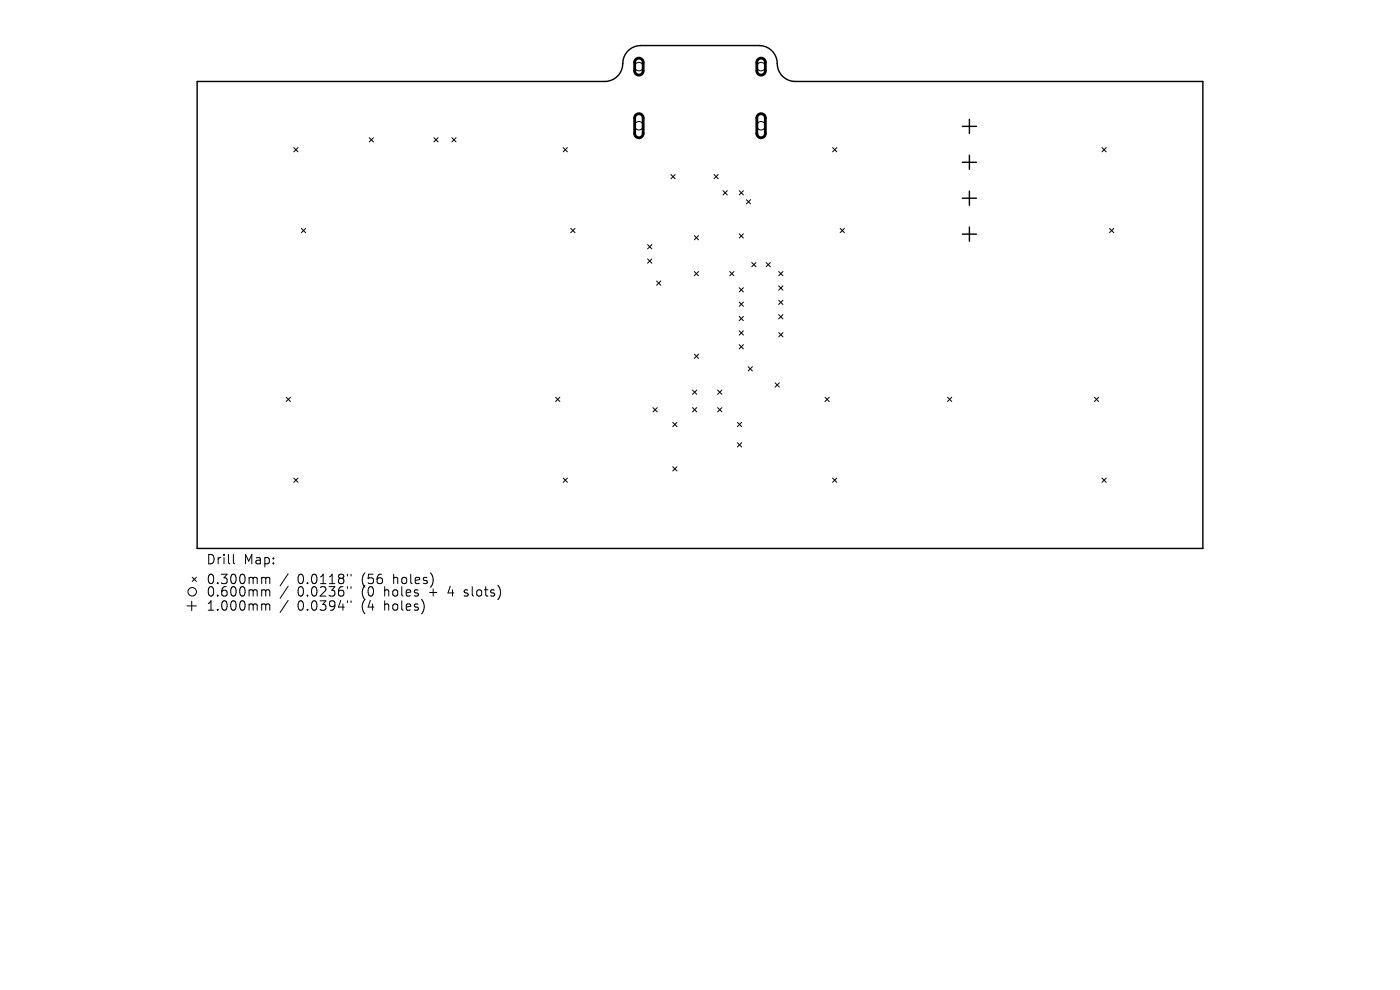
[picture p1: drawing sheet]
<svg xmlns="http://www.w3.org/2000/svg" width="297mm" height="210mm" viewBox="0 0 297 210" stroke-linecap="round" stroke-linejoin="round" font-family="sans-serif">
<defs><g id="words">
<g font-size="2.8">
<text x="43.7" y="119.9">Drill</text>
<text x="51.6" y="119.9">Map:</text>
<text x="43.7" y="124.1">0.300mm</text>
<text x="62.9" y="124.1">0.0118&quot;</text>
<text x="76.5" y="124.1">(56</text>
<text x="83.3" y="124.1">holes)</text>
<text x="43.7" y="126.8">0.600mm</text>
<text x="43.7" y="129.8">1.000mm</text>
<text x="62.9" y="126.8">0.0236&quot;</text>
<text x="62.9" y="129.8">0.0394&quot;</text>
<text x="76.5" y="126.8">(0</text>
<text x="76.5" y="129.8">(4</text>
<text x="81.4" y="126.8">holes</text>
<text x="81.4" y="129.8">holes)</text>
<text x="91" y="126.8">+</text>
<text x="95.1" y="126.8">4</text>
<text x="98.7" y="126.8">slots)</text>
</g>
</g></defs>
<path d="M41.8 17.3h86.5a4 4 0 0 0 3.9-4.5 3.8 3.8 0 0 1 3.7-3.1h25.2a3.9 3.9 0 0 1 3.8 4.3 3.8 3.8 0 0 0 3.8 3.3h86.5v99h-213.4zM204.2 26.8h3M204.2 34.4h3M205.7 25.3v3M205.7 32.9v3M204.2 42h3M204.2 49.7h3M205.7 40.5v3M205.7 48.2v3" fill="none" stroke="#000" stroke-width=".3"/>
<g fill="none" stroke="#000" stroke-width=".21">
<path d="M62.3 31.3l.9 .9M63.2 31.3l-.9 .9M78.3 29.2l.9 .9M79.2 29.2l-.9 .9M92 29.2l.9 .9M92.9 29.2l-.9 .9M95.9 29.2l.9 .9M96.8 29.2l-.9 .9M119.5 31.3l.9 .9M120.4 31.3l-.9 .9M142.3 37l.9 .9M143.2 37l-.9 .9"/>
<path d="M151.5 37l.9 .9M152.4 37l-.9 .9M176.6 31.3l.9 .9M177.5 31.3l-.9 .9M233.8 31.3l.9 .9M234.7 31.3l-.9 .9M63.9 48.5l.9 .9M64.8 48.5l-.9 .9M121.1 48.5l.9 .9M122 48.5l-.9 .9M137.4 51.9l.9 .9M137.4 54.9l.9 .9"/>
<path d="M138.3 51.9l-.9 .9M138.3 54.9l-.9 .9M139.3 59.6l.9 .9M140.2 59.6l-.9 .9M147.3 50l.9 .9M147.3 57.6l.9 .9M148.2 50l-.9 .9M148.2 57.6l-.9 .9M153.4 40.5l.9 .9M154.3 40.5l-.9 .9M154.8 57.6l.9 .9M155.7 57.6l-.9 .9"/>
<path d="M156.8 40.5l.9 .9M156.8 49.6l.9 .9M157.7 40.5l-.9 .9M157.7 49.6l-.9 .9M158.3 42.4l.9 .9M159.2 42.4l-.9 .9M159.5 55.7l.9 .9M160.4 55.7l-.9 .9M162.5 55.7l.9 .9M163.4 55.7l-.9 .9M165.2 57.6l.9 .9M166.1 57.6l-.9 .9"/>
<path d="M178.2 48.5l.9 .9M179.1 48.5l-.9 .9M235.4 48.5l.9 .9M236.3 48.5l-.9 .9M147.3 75.1l.9 .9M148.2 75.1l-.9 .9M156.8 67.1l.9 .9M156.8 61l.9 .9M156.8 64.1l.9 .9M156.8 70.2l.9 .9M156.8 73.1l.9 .9M157.7 64.1l-.9 .9"/>
<path d="M157.7 61l-.9 .9M157.7 67.1l-.9 .9M157.7 70.2l-.9 .9M157.7 73.1l-.9 .9M158.7 77.8l.9 .9M159.6 77.8l-.9 .9M165.2 60.6l.9 .9M165.2 63.7l.9 .9M165.2 66.7l.9 .9M165.2 70.6l.9 .9M166.1 60.6l-.9 .9M166.1 63.7l-.9 .9"/>
<path d="M166.1 66.7l-.9 .9M166.1 70.6l-.9 .9M60.7 84.3l.9 .9M61.6 84.3l-.9 .9M117.9 84.3l.9 .9M118.8 84.3l-.9 .9M138.5 86.5l.9 .9M139.4 86.5l-.9 .9M142.7 89.6l.9 .9M142.7 99l.9 .9M143.6 89.6l-.9 .9M143.6 99l-.9 .9"/>
<path d="M146.9 82.7l.9 .9M146.9 86.5l.9 .9M147.8 82.7l-.9 .9M147.8 86.5l-.9 .9M152.2 82.7l.9 .9M152.2 86.5l.9 .9M153.1 82.7l-.9 .9M153.1 86.5l-.9 .9M156.4 89.6l.9 .9M156.4 93.9l.9 .9M157.3 89.6l-.9 .9M157.3 93.9l-.9 .9"/>
<path d="M164.4 81.2l.9 .9M165.3 81.2l-.9 .9M175 84.3l.9 .9M175.9 84.3l-.9 .9M201 84.3l.9 .9M201.9 84.3l-.9 .9M232.2 84.3l.9 .9M233.1 84.3l-.9 .9M49.5 117.6v1.7l.3 .3M62.3 101.4l.9 .9M63.2 101.4l-.9 .9M119.5 101.4l.9 .9"/>
<path d="M120.4 101.4l-.9 .9M176.6 101.4l.9 .9M177.5 101.4l-.9 .9M233.8 101.4l.9 .9M234.7 101.4l-.9 .9M39.7 128.5h2M40.7 127.5v2M40.8 122.4l.9 .9M41.7 122.4l-.9 .9M55.8 122.5l.5 .1 .1 .2M55.8 125.1l.5 .1 .1 .2M55.8 128.1l.5 .1 .1 .2"/>
<path d="M56.4 122.8l.3-.3 .4 .1 .1 1.2M56.4 122.8v1M56.4 125.4v1M56.4 128.4v1M56.4 125.4l.3-.3 .4 .1 .1 1.2M56.4 128.4l.3-.3 .4 .1 .1 1.2M61.1 121.7l-1.7 2.6M61.1 124.4l-1.7 2.5M61.1 127.4l-1.7 2.5M73.7 121.8v.4M73.7 124.4v.4M73.7 127.4v.4"/>
<path d="M74.5 121.8v.4M74.5 124.4v.4M74.5 127.4v.4M89.7 127.5l.3 1-.3 1.3M91.6 121.9l.3 1-.3 1.3M106.1 125v1.4"/>
<circle cx="135.5" cy="14.1" r=".9"/>
<circle cx="161.5" cy="14.1" r=".9"/>
<circle cx="135.5" cy="26.7" r=".9"/>
<circle cx="161.5" cy="26.7" r=".9"/>
<circle cx="40.8" cy="125.5" r=".9"/>
</g>
<path d="M134.9 12.6a.9 .9 0 0 1 1-.2 .9 .9 0 0 1 .5 .8v1.8a.9 .9 0 0 1-.9 .9 .9 .9 0 0 1-.9-.9v-1.8zM160.8 12.6a.9 .9 0 0 1 1-.2 .9 .9 0 0 1 .6 .8v1.8a.9 .9 0 0 1-.9 .9 .9 .9 0 0 1-.9-.9v-1.8zM134.9 24.4a.9 .9 0 0 1 1-.2 .9 .9 0 0 1 .5 .8v3.3a.9 .9 0 0 1-.9 .9 .9 .9 0 0 1-.9-.9v-3.4zM160.8 24.4a.9 .9 0 0 1 1-.2 .9 .9 0 0 1 .6 .8v3.3a.9 .9 0 0 1-.9 .9 .9 .9 0 0 1-.9-.9v-3.4z" fill="none" stroke="#000" stroke-width=".6"/>
<use href="#words"/>
</svg>
